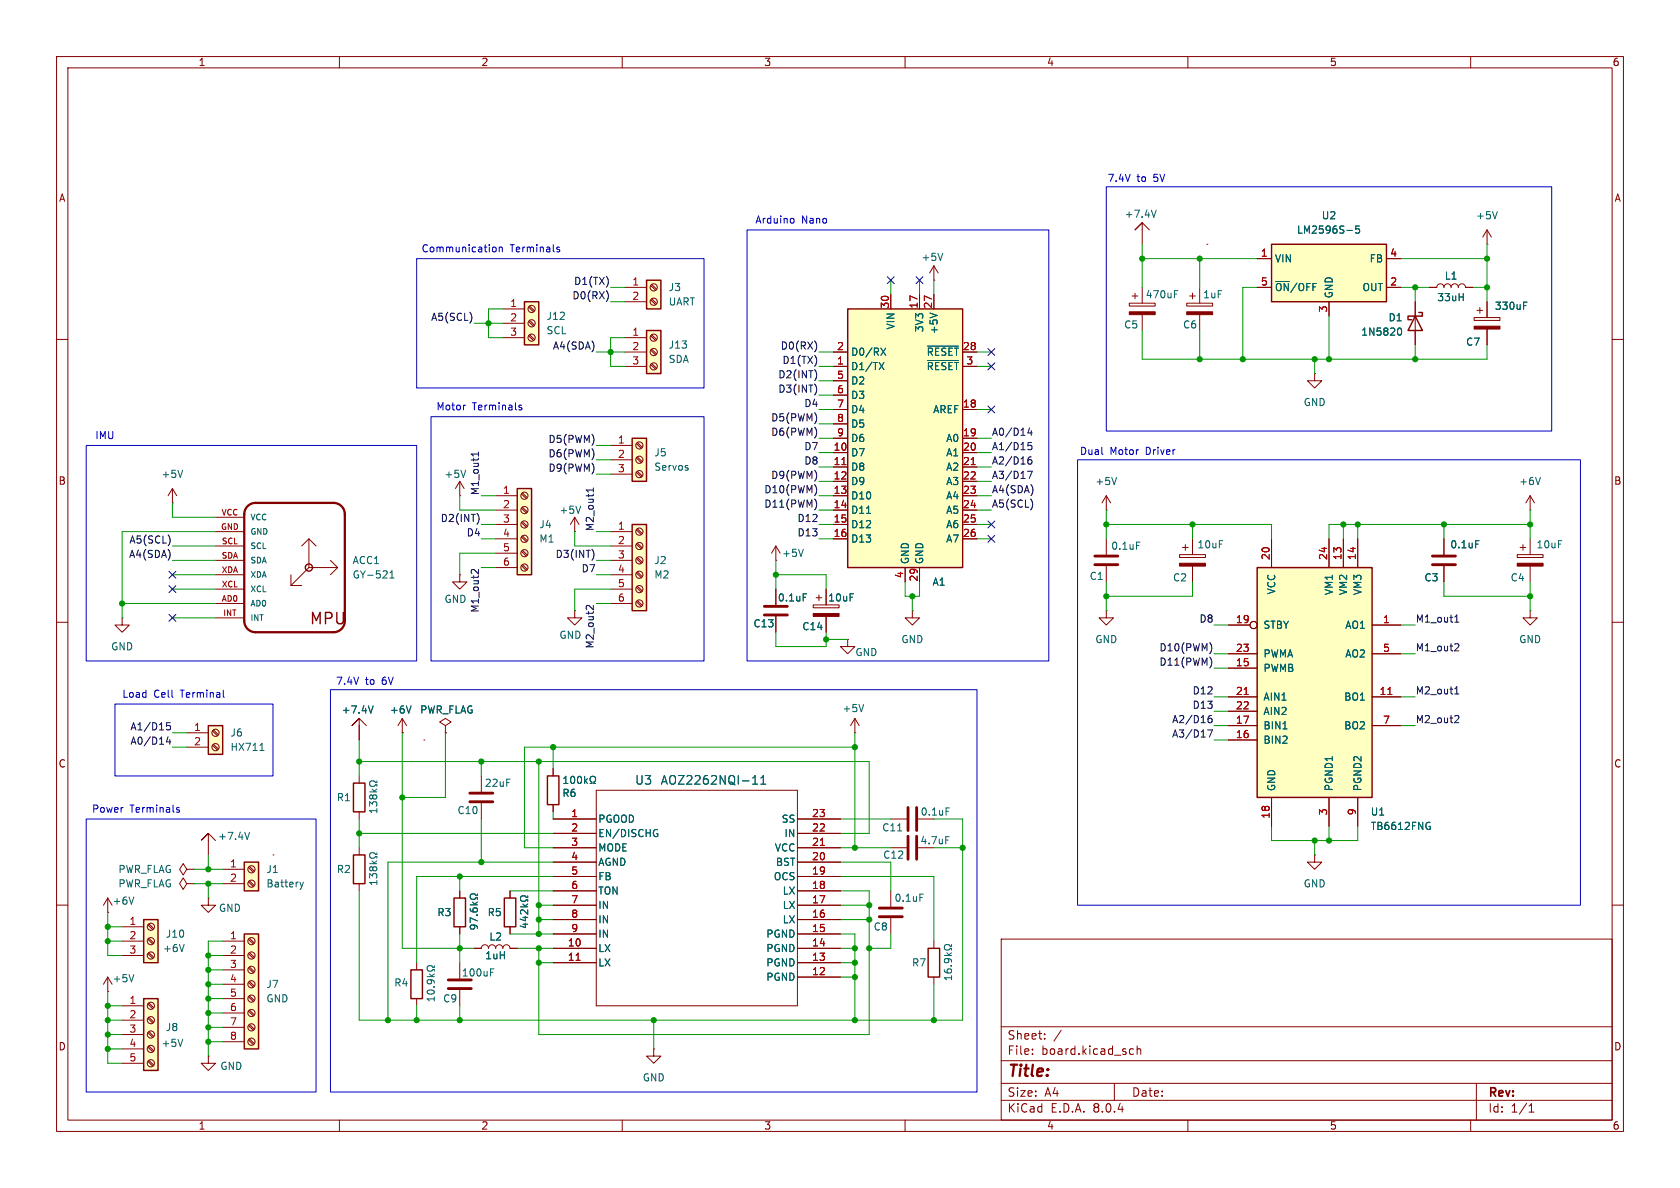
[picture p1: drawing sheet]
<svg xmlns="http://www.w3.org/2000/svg" width="297mm" height="210mm" viewBox="0 0 297 210" stroke-linecap="round" stroke-linejoin="round" font-family="sans-serif">
<defs><g id="words">
<g font-size="2.8" fill="#840000">
<text x="54.6" y="110.7">MPU</text>
<text x="178" y="190.9">Title:</text>
</g>
<g font-size="2.1" fill="#006464">
<text x="112.2" y="138.9">U3</text>
<text x="116.7" y="138.9">AOZ2262NQI-11</text>
</g>
<g font-size="2.1" fill="#840000">
<text x="178" y="184">Sheet:</text>
<text x="178" y="186.7">File:</text>
<text x="184.1" y="186.7">board.kicad_sch</text>
<text x="178" y="196.9">KiCad</text>
<text x="178" y="194.1">Size:</text>
<text x="184.7" y="194.1">A4</text>
<text x="185.7" y="196.9">E.D.A.</text>
<text x="193.3" y="196.9">8.0.4</text>
<text x="200" y="194.1">Date:</text>
<text x="263" y="194.3">Rev:</text>
<text x="263" y="196.9">Id:</text>
<text x="267.1" y="196.9">1/1</text>
</g>
<g font-size="1.8" fill="#840000">
<text x="35" y="11.9">1</text>
<text x="85" y="11.9">2</text>
<text x="135" y="11.9">3</text>
<text x="185" y="11.9">4</text>
<text x="235" y="11.9">5</text>
<text x="285" y="11.9">6</text>
<text x="10.3" y="35.9">A</text>
<text x="285.3" y="35.9">A</text>
<text x="10.3" y="85.9">B</text>
<text x="285.3" y="85.9">B</text>
<text x="10.3" y="135.9">C</text>
<text x="285.3" y="135.9">C</text>
<text x="10.3" y="185.9">D</text>
<text x="285.3" y="185.9">D</text>
<text x="35" y="199.9">1</text>
<text x="85" y="199.9">2</text>
<text x="135" y="199.9">3</text>
<text x="185" y="199.9">4</text>
<text x="235" y="199.9">5</text>
<text x="285" y="199.9">6</text>
</g>
<g font-size="1.8" fill="#0000c2">
<text x="195.7" y="32.4">7.4V</text>
<text x="201" y="32.4">to</text>
<text x="204" y="32.4">5V</text>
<text x="133.4" y="39.7">Arduino</text>
<text x="141.7" y="39.7">Nano</text>
<text x="74.4" y="44.8">Communication</text>
<text x="90.2" y="44.8">Terminals</text>
<text x="16.7" y="77.8">IMU</text>
<text x="77.1" y="72.7">Motor</text>
<text x="83.5" y="72.7">Terminals</text>
<text x="190.8" y="80.6">Dual</text>
<text x="196.2" y="80.6">Motor</text>
<text x="202.7" y="80.6">Driver</text>
<text x="21.5" y="123.5">Load</text>
<text x="27.2" y="123.5">Cell</text>
<text x="32" y="123.5">Terminal</text>
<text x="59.3" y="121.3">7.4V</text>
<text x="64.6" y="121.3">to</text>
<text x="67.6" y="121.3">6V</text>
<text x="16.2" y="143.9">Power</text>
<text x="23" y="143.9">Terminals</text>
</g>
<g font-size="1.8" fill="#006464">
<text x="198.7" y="38.7">+7.4V</text>
<text x="229.2" y="41.5">LM2596S-5</text>
<text x="233.6" y="39">U2</text>
<text x="260.9" y="39">+5V</text>
<text x="162.8" y="46.3">+5V</text>
<text x="225.3" y="46.6">VIN</text>
<text x="242" y="46.6">FB</text>
<text x="118.1" y="51.7">J3</text>
<text x="202.4" y="52.9">470uF</text>
<text x="212.6" y="52.9">1uF</text>
<text x="225.3" y="51.7">~{ON}/OFF</text>
<text x="235.8" y="52.8" transform="rotate(-90 235.8 52.8)">GND</text>
<text x="240.8" y="51.7">OUT</text>
<text x="254" y="53.4">33uH</text>
<text x="255.3" y="49.6">L1</text>
<text x="96.5" y="56.7">J12</text>
<text x="96.5" y="59.3">SCL</text>
<text x="118.1" y="54.2">UART</text>
<text x="158.3" y="58.3" transform="rotate(-90 158.3 58.3)">VIN</text>
<text x="163.4" y="58.8" transform="rotate(-90 163.4 58.8)">3V3</text>
<text x="166" y="59.2" transform="rotate(-90 166 59.2)">+5V</text>
<text x="198.6" y="58.3">C5</text>
<text x="209.1" y="58.3">C6</text>
<text x="240.5" y="59.5">1N5820</text>
<text x="245.4" y="57">D1</text>
<text x="264.2" y="55">330uF</text>
<text x="118.1" y="64.4">SDA</text>
<text x="118.1" y="61.8">J13</text>
<text x="150.4" y="65.6">D1/TX</text>
<text x="150.4" y="63.1">D0/RX</text>
<text x="163.7" y="63.1">~{RESET}</text>
<text x="163.7" y="65.6">~{RESET}</text>
<text x="259.1" y="61.3">C7</text>
<text x="150.4" y="68.2">D2</text>
<text x="150.4" y="70.7">D3</text>
<text x="230.4" y="72">GND</text>
<text x="150.4" y="73.3">D4</text>
<text x="150.4" y="75.8">D5</text>
<text x="164.9" y="73.3">AREF</text>
<text x="115.6" y="80.9">J5</text>
<text x="115.6" y="83.4">Servos</text>
<text x="150.4" y="80.9">D7</text>
<text x="150.4" y="83.4">D8</text>
<text x="150.4" y="78.3">D6</text>
<text x="167.2" y="78.3">A0</text>
<text x="167.2" y="80.9">A1</text>
<text x="167.2" y="83.4">A2</text>
<text x="28.4" y="84.7">+5V</text>
<text x="78.5" y="84.7">+5V</text>
<text x="150.4" y="86">D9</text>
<text x="150.4" y="88.5">D10</text>
<text x="167.2" y="86">A3</text>
<text x="167.2" y="88.5">A4</text>
<text x="193.5" y="86">+5V</text>
<text x="268.5" y="86">+6V</text>
<text x="95.3" y="93.6">J4</text>
<text x="98.8" y="91">+5V</text>
<text x="150.4" y="91">D11</text>
<text x="150.4" y="93.6">D12</text>
<text x="167.2" y="91">A5</text>
<text x="167.2" y="93.6">A6</text>
<text x="62.2" y="99.9">ACC1</text>
<text x="95.3" y="96.1">M1</text>
<text x="115.6" y="99.9">J2</text>
<text x="138.2" y="98.7">+5V</text>
<text x="150.4" y="96.1">D13</text>
<text x="160.9" y="99.8" transform="rotate(-90 160.9 99.8)">GND</text>
<text x="163.4" y="99.8" transform="rotate(-90 163.4 99.8)">GND</text>
<text x="167.2" y="96.1">A7</text>
<text x="196.4" y="97.4">0.1uF</text>
<text x="211.6" y="97.1">10uF</text>
<text x="256.3" y="97.1">0.1uF</text>
<text x="271.5" y="97.1">10uF</text>
<text x="62.2" y="102.5">GY-521</text>
<text x="78.5" y="106.8">GND</text>
<text x="115.6" y="102.5">M2</text>
<text x="137.4" y="106.5">0.1uF</text>
<text x="146.3" y="106.5">10uF</text>
<text x="164.8" y="103.7">A1</text>
<text x="192.5" y="102.7">C1</text>
<text x="207.3" y="103">C2</text>
<text x="225.7" y="105.2" transform="rotate(-90 225.7 105.2)">VCC</text>
<text x="235.8" y="105.3" transform="rotate(-90 235.8 105.3)">VM1</text>
<text x="238.4" y="105.3" transform="rotate(-90 238.4 105.3)">VM2</text>
<text x="240.9" y="105.3" transform="rotate(-90 240.9 105.3)">VM3</text>
<text x="251.7" y="103">C3</text>
<text x="267" y="103">C4</text>
<text x="98.8" y="113.1">GND</text>
<text x="133.1" y="111.1">C13</text>
<text x="141.7" y="111.6">C14</text>
<text x="159.3" y="113.9">GND</text>
<text x="193.5" y="113.9">GND</text>
<text x="223.3" y="111.4">STBY</text>
<text x="237.7" y="111.4">AO1</text>
<text x="268.5" y="113.9">GND</text>
<text x="19.6" y="115.2">GND</text>
<text x="151.1" y="116.2">GND</text>
<text x="223.3" y="119">PWMB</text>
<text x="223.3" y="116.4">PWMA</text>
<text x="237.7" y="116.4">AO2</text>
<text x="223.3" y="124.1">AIN1</text>
<text x="237.5" y="124.1">BO1</text>
<text x="40.6" y="130.4">J6</text>
<text x="60.3" y="126.3">+7.4V</text>
<text x="68.8" y="126.3">+6V</text>
<text x="74.2" y="126.3">PWR_FLAG</text>
<text x="148.8" y="126.1">+5V</text>
<text x="223.3" y="131.7">BIN2</text>
<text x="223.3" y="129.1">BIN1</text>
<text x="223.3" y="126.6">AIN2</text>
<text x="237.5" y="129.1">BO2</text>
<text x="40.6" y="132.9">HX711</text>
<text x="59.4" y="141.8">R1</text>
<text x="85.6" y="139.3">22uF</text>
<text x="99.3" y="141.1">R6</text>
<text x="225.7" y="140" transform="rotate(-90 225.7 140)">GND</text>
<text x="235.8" y="140" transform="rotate(-90 235.8 140)">PGND1</text>
<text x="240.9" y="140" transform="rotate(-90 240.9 140)">PGND2</text>
<text x="38.5" y="148.7">+7.4V</text>
<text x="80.8" y="144.1">C10</text>
<text x="105.7" y="145.6">PGOOD</text>
<text x="105.7" y="148.2">EN/DISCHG</text>
<text x="138.1" y="145.6">SS</text>
<text x="138.6" y="148.2">IN</text>
<text x="155.9" y="147.2">C11</text>
<text x="162.6" y="149.5">4.7uF</text>
<text x="162.7" y="144.4">0.1uF</text>
<text x="242.2" y="144.4">U1</text>
<text x="242.2" y="146.9">TB6612FNG</text>
<text x="20.8" y="154.5">PWR_FLAG</text>
<text x="47" y="154.5">J1</text>
<text x="59.4" y="154.5">R2</text>
<text x="105.7" y="150.7">MODE</text>
<text x="105.7" y="155.8">FB</text>
<text x="105.7" y="153.3">AGND</text>
<text x="136.7" y="155.8">OCS</text>
<text x="136.9" y="150.7">VCC</text>
<text x="137.1" y="153.3">BST</text>
<text x="156" y="152">C12</text>
<text x="19.8" y="160.1">+6V</text>
<text x="20.8" y="157.1">PWR_FLAG</text>
<text x="38.6" y="161.4">GND</text>
<text x="47" y="157.1">Battery</text>
<text x="105.7" y="158.3">TON</text>
<text x="105.7" y="160.9">IN</text>
<text x="138.3" y="160.9">LX</text>
<text x="138.3" y="158.3">LX</text>
<text x="158" y="159.6">0.1uF</text>
<text x="230.4" y="157.1">GND</text>
<text x="29.2" y="166">J10</text>
<text x="77.2" y="162.2">R3</text>
<text x="86.1" y="162.2">R5</text>
<text x="86.4" y="166.5">L2</text>
<text x="105.7" y="163.4">IN</text>
<text x="105.7" y="166">IN</text>
<text x="135.4" y="166">PGND</text>
<text x="138.3" y="163.4">LX</text>
<text x="154.4" y="164.7">C8</text>
<text x="19.8" y="173.8">+5V</text>
<text x="28.7" y="168.5">+6V</text>
<text x="81.5" y="172.8">100uF</text>
<text x="85.7" y="169.8">1uH</text>
<text x="105.7" y="168.5">LX</text>
<text x="105.7" y="171">LX</text>
<text x="135.4" y="173.6">PGND</text>
<text x="135.4" y="171">PGND</text>
<text x="135.4" y="168.5">PGND</text>
<text x="161.1" y="171">R7</text>
<text x="47" y="174.9">J7</text>
<text x="47" y="177.4">GND</text>
<text x="69.6" y="174.6">R4</text>
<text x="78.2" y="177.4">C9</text>
<text x="28.5" y="185.3">+5V</text>
<text x="29.2" y="182.5">J8</text>
<text x="38.9" y="189.3">GND</text>
<text x="113.5" y="191.4">GND</text>
</g>
<g font-size="1.8" fill="#a90000">
<text x="222.8" y="45.5">1</text>
<text x="245.7" y="45.5">4</text>
<text x="111.7" y="50.5">1</text>
<text x="111.7" y="53.1">2</text>
<text x="222.8" y="50.5">5</text>
<text x="245.7" y="50.5">2</text>
<text x="90.1" y="54.4">1</text>
<text x="90.1" y="56.9">2</text>
<text x="90.1" y="59.4">3</text>
<text x="111.7" y="59.4">1</text>
<text x="157.2" y="54.7" transform="rotate(-90 157.2 54.7)">30</text>
<text x="162.3" y="54.7" transform="rotate(-90 162.3 54.7)">17</text>
<text x="164.8" y="54.7" transform="rotate(-90 164.8 54.7)">27</text>
<text x="234.7" y="55.3" transform="rotate(-90 234.7 55.3)">3</text>
<text x="111.7" y="62">2</text>
<text x="111.7" y="64.5">3</text>
<text x="147.9" y="64.5">1</text>
<text x="147.9" y="62">2</text>
<text x="170.1" y="62">28</text>
<text x="170.7" y="64.5">3</text>
<text x="147.9" y="67.1">5</text>
<text x="147.9" y="69.6">6</text>
<text x="147.9" y="72.1">7</text>
<text x="147.9" y="74.7">8</text>
<text x="147.9" y="77.2">9</text>
<text x="170.1" y="72.1">18</text>
<text x="170.1" y="77.2">19</text>
<text x="109.1" y="78.5">1</text>
<text x="109.1" y="81">2</text>
<text x="109.1" y="83.6">3</text>
<text x="147.3" y="79.8">10</text>
<text x="147.3" y="82.3">11</text>
<text x="170.1" y="79.8">20</text>
<text x="170.1" y="82.3">21</text>
<text x="88.8" y="87.4">1</text>
<text x="88.8" y="89.9">2</text>
<text x="147.3" y="84.8">12</text>
<text x="147.3" y="87.4">13</text>
<text x="147.3" y="89.9">14</text>
<text x="170.1" y="84.8">22</text>
<text x="170.1" y="87.4">23</text>
<text x="170.1" y="89.9">24</text>
<text x="88.8" y="92.5">3</text>
<text x="88.8" y="95">4</text>
<text x="109.1" y="93.7">1</text>
<text x="147.3" y="92.5">15</text>
<text x="147.3" y="95">16</text>
<text x="170.1" y="92.5">25</text>
<text x="170.1" y="95">26</text>
<text x="88.8" y="97.5">5</text>
<text x="88.8" y="100.1">6</text>
<text x="109.1" y="96.3">2</text>
<text x="109.1" y="98.8">3</text>
<text x="109.1" y="101.3">4</text>
<text x="224.5" y="99.1" transform="rotate(-90 224.5 99.1)">20</text>
<text x="234.7" y="99.1" transform="rotate(-90 234.7 99.1)">24</text>
<text x="237.2" y="99.1" transform="rotate(-90 237.2 99.1)">13</text>
<text x="239.8" y="99.1" transform="rotate(-90 239.8 99.1)">14</text>
<text x="109.1" y="103.9">5</text>
<text x="109.1" y="106.4">6</text>
<text x="159.8" y="102.3" transform="rotate(-90 159.8 102.3)">4</text>
<text x="162.3" y="102.9" transform="rotate(-90 162.3 102.9)">29</text>
<text x="218.4" y="110.2">19</text>
<text x="244.4" y="110.2">1</text>
<text x="218.4" y="117.9">15</text>
<text x="218.4" y="115.3">23</text>
<text x="244.4" y="115.3">5</text>
<text x="218.4" y="122.9">21</text>
<text x="218.4" y="125.5">22</text>
<text x="243.8" y="122.9">11</text>
<text x="34.2" y="129.3">1</text>
<text x="34.2" y="131.8">2</text>
<text x="218.4" y="130.6">16</text>
<text x="218.4" y="128">17</text>
<text x="244.4" y="128">7</text>
<text x="100.9" y="144.5">1</text>
<text x="100.9" y="147.1">2</text>
<text x="100.9" y="149.6">3</text>
<text x="143.5" y="149.6">21</text>
<text x="143.5" y="147.1">22</text>
<text x="143.5" y="144.5">23</text>
<text x="224.5" y="144.8" transform="rotate(-90 224.5 144.8)">18</text>
<text x="234.7" y="144.2" transform="rotate(-90 234.7 144.2)">3</text>
<text x="239.8" y="144.2" transform="rotate(-90 239.8 144.2)">9</text>
<text x="40.6" y="153.4">1</text>
<text x="40.6" y="156">2</text>
<text x="100.9" y="154.7">5</text>
<text x="100.9" y="152.1">4</text>
<text x="143.5" y="154.7">19</text>
<text x="143.5" y="152.1">20</text>
<text x="100.9" y="157.2">6</text>
<text x="100.9" y="159.8">7</text>
<text x="143.5" y="159.8">17</text>
<text x="143.5" y="157.2">18</text>
<text x="22.8" y="163.6">1</text>
<text x="22.8" y="166.1">2</text>
<text x="40.6" y="166.1">1</text>
<text x="100.3" y="167.4">10</text>
<text x="100.9" y="162.3">8</text>
<text x="100.9" y="164.8">9</text>
<text x="143.5" y="162.3">16</text>
<text x="143.5" y="167.4">14</text>
<text x="143.5" y="164.8">15</text>
<text x="22.8" y="168.7">3</text>
<text x="40.6" y="168.7">2</text>
<text x="40.6" y="171.2">3</text>
<text x="40.6" y="173.7">4</text>
<text x="100.3" y="169.9">11</text>
<text x="143.5" y="172.5">12</text>
<text x="143.5" y="169.9">13</text>
<text x="22.8" y="177.5">1</text>
<text x="40.6" y="176.3">5</text>
<text x="40.6" y="178.8">6</text>
<text x="22.8" y="180.1">2</text>
<text x="22.8" y="182.6">3</text>
<text x="22.8" y="185.2">4</text>
<text x="40.6" y="181.4">7</text>
<text x="40.6" y="183.9">8</text>
<text x="22.8" y="187.7">5</text>
</g>
<g font-size="1.8" fill="#0f0f0f">
<text x="101.1" y="53">D0(RX)</text>
<text x="101.4" y="50.5">D1(TX)</text>
<text x="76.1" y="56.8">A5(SCL)</text>
<text x="97.6" y="61.9">A4(SDA)</text>
<text x="137.9" y="61.9">D0(RX)</text>
<text x="138.2" y="64.4">D1(TX)</text>
<text x="137.5" y="69.5">D3(INT)</text>
<text x="137.5" y="67">D2(INT)</text>
<text x="136.2" y="77.1">D6(PWM)</text>
<text x="136.2" y="74.6">D5(PWM)</text>
<text x="142.1" y="72">D4</text>
<text x="175.3" y="77.1">A0/D14</text>
<text x="96.9" y="80.9">D6(PWM)</text>
<text x="96.9" y="83.5">D9(PWM)</text>
<text x="96.9" y="78.4">D5(PWM)</text>
<text x="142.1" y="82.2">D8</text>
<text x="142.1" y="79.7">D7</text>
<text x="175.3" y="79.7">A1/D15</text>
<text x="175.3" y="82.2">A2/D16</text>
<text x="84.7" y="87.6" transform="rotate(-90 84.7 87.6)">M1_out1</text>
<text x="135" y="89.8">D11(PWM)</text>
<text x="135" y="87.3">D10(PWM)</text>
<text x="136.2" y="84.7">D9(PWM)</text>
<text x="175.3" y="84.7">A3/D17</text>
<text x="175.3" y="87.3">A4(SDA)</text>
<text x="175.3" y="89.8">A5(SCL)</text>
<text x="77.8" y="92.4">D2(INT)</text>
<text x="82.4" y="94.9">D4</text>
<text x="105.1" y="94" transform="rotate(-90 105.1 94)">M2_out1</text>
<text x="140.9" y="94.9">D13</text>
<text x="140.9" y="92.4">D12</text>
<text x="22.7" y="98.7">A4(SDA)</text>
<text x="22.8" y="96.2">A5(SCL)</text>
<text x="98.1" y="98.7">D3(INT)</text>
<text x="102.7" y="101.3">D7</text>
<text x="84.7" y="108.4" transform="rotate(-90 84.7 108.4)">M1_out2</text>
<text x="211.9" y="110.1">D8</text>
<text x="250.2" y="110.1">M1_out1</text>
<text x="105.1" y="114.7" transform="rotate(-90 105.1 114.7)">M2_out2</text>
<text x="204.9" y="117.8">D11(PWM)</text>
<text x="204.9" y="115.2">D10(PWM)</text>
<text x="250.2" y="115.2">M1_out2</text>
<text x="210.7" y="125.4">D13</text>
<text x="210.7" y="122.8">D12</text>
<text x="250.2" y="122.8">M2_out1</text>
<text x="23" y="129.2">A1/D15</text>
<text x="23" y="131.7">A0/D14</text>
<text x="207.1" y="127.9">A2/D16</text>
<text x="207.1" y="130.5">A3/D17</text>
<text x="250.2" y="127.9">M2_out2</text>
</g>
<g font-size="1.4" fill="#a90000">
<text x="39" y="93.7">GND</text>
<text x="39.1" y="91.2">VCC</text>
<text x="39.1" y="98.8">SDA</text>
<text x="39.1" y="101.3">XDA</text>
<text x="39.1" y="96.3">SCL</text>
<text x="39.1" y="106.4">AD0</text>
<text x="39.1" y="103.9">XCL</text>
<text x="39.4" y="109">INT</text>
</g>
<g font-size="1.4" fill="#006464">
<text x="44.2" y="94.7">GND</text>
<text x="44.2" y="92.2">VCC</text>
<text x="44.2" y="97.3">SCL</text>
<text x="44.2" y="99.8">SDA</text>
<text x="44.2" y="107.4">AD0</text>
<text x="44.2" y="104.9">XCL</text>
<text x="44.2" y="102.3">XDA</text>
<text x="44.2" y="110">INT</text>
</g>
</g></defs>
<g fill="none" stroke="#840000" stroke-width=".18">
<path d="M10 10h277v190h-277zM12 12h273v186h-273zM60 10v2M110 10v2M160 10v2M210 10v2M260 10v2M10 60h2M285 60h2M10 110h2M285 110h2M64.8 128.3l-1.3-1.3-1.3 1.3 1.3-1.3v3.8"/>
<path d="M74.9 130.8h.1M10 160h2M285 160h2M177 166h108v32h-108zM60 198v2M110 198v2M160 198v2M177 194.5h108M177 191.5h108M177 187.5h108M177 181.5h108M182.5 186.3v.1"/>
<path d="M182.5 185.5v.1M184.7 183.6v.1M184.7 182.8v.1M187.6 182.1l-1.3 2M197 191.5v3M199.8 186.3h.6M199.8 185.5h.6M201 185.5l.2-.1 .4 .1 .1 .9M201 184.9v1.5M210 198v2M260 198v2M261 191.5v6.5"/>
<path d="M270.3 196.6h.9M270.3 195.5l.4-.4v1.5"/>
</g>
<path d="M66 124.8l-.5 1.3" fill="none" stroke="#006464" stroke-width=".18"/>
<path d="M111.8 92.7h2.5v15.3h-2.5z" fill="#ffffc2"/>
<path d="M111.8 92.7h2.5v15.3h-2.5zM62.5 138.4h2v5.1h-2zM62.5 151.1h2v5.1h-2z" fill="none" stroke="#840000" stroke-width=".25"/>
<g fill="none" stroke="#840000" stroke-width=".18">
<path d="M252.7 50.8h1.3a.64 .64 0 0 1 .6-.6 .64 .64 0 0 1 .7 .6 .64 .64 0 0 1 .6-.6 .64 .64 0 0 1 .6 .6 .64 .64 0 0 1 .7-.6 .64 .64 0 0 1 .6 .6 .64 .64 0 0 1 .6-.6 .64 .64 0 0 1 .7 .6h1.2M260.6 56.1h4.6v.5h-4.6zM261.1 54.9h1M261.6 54.4v1M262.9 43.2h.1M262.9 40.6v2.6M262.9 53.3v2.8M262.9 58.2v2.8M262.9 40.6l-.8 1.3M262.9 40.6l.8 1.3M107.9 94h3.9M107.9 96.5h3.9"/>
<path d="M107.9 99.1h3.9M112.5 98.7l.9 .9M112.5 96.2l.9 .8M112.5 93.6l.9 .9M112.7 98.6l.8 .8M112.7 96l.8 .9M112.7 93.5l.8 .8M107.9 101.6h3.9M107.9 104.1h3.9M107.9 106.7h3.9M112.5 106.3l.9 .9M112.5 103.8l.9 .8"/>
<path d="M112.5 101.3l.9 .8M112.7 106.2l.8 .8M112.7 103.6l.8 .9M112.7 101.1l.8 .8M63.5 137.2v1.2M71.1 129.5h.1M71.1 127l-.7 1.3M71.1 127v2.5M71.1 127l.8 1.3M63.5 143.5v1.3M63.5 149.9v1.2M63.5 156.2v1.3"/>
<circle cx="113" cy="96.5" r=".63"/>
<circle cx="113" cy="99.1" r=".63"/>
<circle cx="113" cy="94" r=".63"/>
<circle cx="113" cy="101.6" r=".63"/>
<circle cx="113" cy="106.7" r=".63"/>
<circle cx="113" cy="104.1" r=".63"/>
</g>
<path d="M260.6 57.7h4.6v.5h-4.6z" fill="#840000" stroke="#840000" stroke-width=".18"/>
<g fill="none" stroke="#006464" stroke-width=".18">
<path d="M264.7 37.4l-.4 1.3M269.4 54h.4M269.4 53.4h.6M65.3 140h1.3M65.8 139.5l.5 .5M66.6 138v.3h-.2a.54 .54 0 0 0-.8-.2 .54 .54 0 0 0-.2 .7 .58 .58 0 0 0 1-.1h.2v.3M66.6 139.5l-.5 .4M72.7 124.8l-.4 1.3M65.3 142.5v-.8l.5 .5 .2-.4h.5l.1 .2-.1 .5M65.3 155.2v-.8l.5 .5 .2-.4h.5l.1 .2-.1 .5M65.3 152.7h1.3M65.8 152.2l.5 .5"/>
<path d="M65.9 140.8l.2-.3 .4 .1 .1 .2v.3l-.2 .1h-.4l-.1-.2M65.9 153.5l.2-.3 .4 .1 .1 .2v.3l-.2 .1h-.4l-.1-.2M65.9 140.8l-.2-.3-.4 .3v.2l.3 .2 .3-.2M65.9 153.5l-.2-.3-.4 .3v.2l.3 .2 .3-.2M65.9 140.8v.2M65.9 153.5v.2M66.6 142.9v.8M66.6 150.7v.3h-.2a.54 .54 0 0 0-.8-.2 .54 .54 0 0 0-.2 .7 .58 .58 0 0 0 1-.1h.2v.3M66.6 155.6v.8M66.6 156h-1.3l.4 .4M66.6 152.2l-.5 .4M66.6 143.3h-1.3l.4 .4"/>
</g>
<path d="M224.8 43.2h20.3v10.1h-20.3z" fill="#ffffc2"/>
<path d="M224.8 43.2h20.3v10.1h-20.3zM250.2 55.9l1.3 2.5h-2.6zM250.8 55.2h.7v.7h-2.6v.6h.7" fill="none" stroke="#840000" stroke-width=".25"/>
<g fill="none" stroke="#840000" stroke-width=".18">
<path d="M203.2 40.6l-1.3-1.2-1.2 1.2 1.2-1.2v3.8M213.4 43.2h.1M222.2 45.7h2.6M222.2 50.8h2.6M234.9 53.3v2.6M245.1 45.7h2.5M245.1 50.8h2.5M250.2 53.3v7.7M232.4 66v1.3h1.3l-1.3 1.3-1.3-1.3h1.3M232.4 66h.1M81.3 87.6h.1M81.3 85.1l-.8 1.3"/>
<path d="M81.3 85.1v2.5M81.3 85.1l.7 1.3"/>
</g>
<path d="M204.4 37.2l-.4 1.2M240.3 39.9h-.6l-.1 .7 .2-.2 .4 .1 .2 .2-.1 .4-.2 .1-.5-.1M238.1 40.7h1M247.2 58h.2a.68 .68 0 0 1 .4 .6 .68 .68 0 0 1-.4 .7l-.2-.1M82.3 83.1l-.4 1.3" fill="none" stroke="#006464" stroke-width=".18"/>
<path d="M91.4 86.4h2.6v15.2h-2.6z" fill="#ffffc2"/>
<g fill="none" stroke="#840000" stroke-width=".25">
<path d="M91.4 86.4h2.6v15.2h-2.6zM96.8 137.2h2v5h-2zM89.2 158.8h2v5h-2z"/>
<circle cx="54.6" cy="100.3" r=".63"/>
</g>
<g fill="none" stroke="#840000" stroke-width=".18">
<path d="M199.6 53.6h4.6v.5h-4.6zM200.2 52.3h1M200.7 51.8v1M201.9 50.8v2.8M201.9 55.6v2.8M209.8 53.6h4.6v.5h-4.6zM210.3 52.3h1M210.8 51.8v1M212.1 50.8v2.8M212.1 55.6v2.8M30.5 88.9h.1M30.5 86.4l-.8 1.2"/>
<path d="M30.5 86.4v2.5M30.5 86.4l.7 1.2M38.1 94h5.1M38.1 96.5h5.1M38.1 99.1h5.1M38.1 91.4h5.1M54.6 95.3v5M54.6 95.3l-1.3 1.2M54.6 95.3l1.3 1.2M58.4 99.1l1.3 1.2M87.6 87.6h3.8M87.6 90.2h3.8"/>
<path d="M87.6 92.7h3.8M87.6 95.3h3.8M87.6 97.8h3.8M92.2 100l.8 .8M92.2 97.5l.8 .8M92.2 94.9l.8 .9M92.2 92.4l.8 .8M92.2 89.8l.8 .9M92.2 87.3l.8 .8M92.4 99.8l.8 .9M92.4 97.3l.8 .8M92.4 94.7l.8 .9"/>
<path d="M92.4 92.2l.8 .8M92.4 89.7l.8 .8M92.4 87.1l.8 .9M21.6 109.2v1.3h1.3l-1.3 1.3-1.3-1.3h1.3M21.6 109.2h.1M38.1 106.7h5.1M38.1 109.2h5.1M38.1 104.1h5.1M38.1 101.6h5.1M51.4 101.6v1.9M51.4 103.5h1.9M54.6 100.3h5.1"/>
<path d="M54.6 100.3l-3.2 3.2M59.7 100.3l-1.3 1.3M81.3 101.6v1.3h1.2l-1.2 1.2-1.3-1.2h1.3M81.3 101.6h.1M87.6 100.3h3.8M101.6 108v1.2h1.3l-1.3 1.3-1.3-1.3h1.3M101.6 108h.1M78.7 128.3l1.1-.7-1.1-.6-1 .6 1 .7v1.2M78.7 129.5h.1M85.1 137.2v2.8M97.8 135.9v1.3M105.4 139.7h35.6v38.1h-35.6z"/>
<path d="M38.1 148.6l-1.3-1.3-1.2 1.3 1.2-1.3v3.8M48.3 151.1h.1M85.1 142v2.8M90.2 157.5v1.3M97.8 144.8h7.6M97.8 157.5h7.6M97.8 154.9h7.6M97.8 147.3h7.6M97.8 149.9h7.6M97.8 152.4h7.6M97.8 142.2v1.3M141 144.8h7.6"/>
<path d="M141 157.5h7.6M141 154.9h7.6M141 147.3h7.6M141 149.9h7.6M141 152.4h7.6M157.5 144.8h2.8M157.5 149.9h2.8M90.2 163.8v1.3M97.8 167.6h7.6M97.8 170.2h7.6M97.8 162.6h7.6M97.8 160h7.6"/>
<path d="M97.8 165.1h7.6M141 167.6h7.6M141 170.2h7.6M141 162.6h7.6M141 160h7.6M141 165.1h7.6M141 172.7h7.6"/>
<circle cx="92.7" cy="90.2" r=".63"/>
<circle cx="92.7" cy="97.8" r=".63"/>
<circle cx="92.7" cy="92.7" r=".63"/>
<circle cx="92.7" cy="87.6" r=".63"/>
<circle cx="92.7" cy="95.2" r=".63"/>
<circle cx="92.7" cy="100.3" r=".63"/>
</g>
<path d="M145 149.4h.7M101.8 169.8h.8" fill="none" stroke="#a90000" stroke-width=".18"/>
<g fill="none" stroke="#006464" stroke-width=".18">
<path d="M207.6 52h.5M207.6 51.4h.6M32.3 83.1l-.4 1.3M68.9 102.2h.8M68.9 101.3l.4-.4v1.3M99.7 138.5h.7M99.7 137.6l.3-.4v1.3M101.1 137.3l.1-.1a.68 .68 0 0 1 .4 .7 .68 .68 0 0 1-.4 .6 .84 .84 0 0 1-.1-1.2zM102.3 137.3l.1-.1a.68 .68 0 0 1 .4 .7 .68 .68 0 0 1-.4 .6 .84 .84 0 0 1-.1-1.2zM103.4 137.2v1.3M103.5 138l.3 .5M103.8 137.7l-.4 .4"/>
<path d="M104.3 138.5h.3v-.2a.54 .54 0 0 1-.2-.8 .54 .54 0 0 1 .7-.2 .58 .58 0 0 1-.1 1v.2h.3M133.1 138.6h.8M133.1 137.5l.4-.4v1.5M134.5 138.6h.9M134.5 137.5l.4-.4v1.5M44.1 147.1l-.4 1.3M92.4 159.8l.5 .5M93.3 158.4v.3h-.3a.54 .54 0 0 0-.7-.3 .54 .54 0 0 0-.2 .7 .58 .58 0 0 0 .9-.1h.3v.3M93.3 159.8l-.5 .4M115.9 146.6l.3 .1M116 147.4h.3v.4l-.4 .1M158.7 146.9h.7"/>
<path d="M167.2 147.9h.6M167.3 142.8h.6M92 160.3h1.3M92.4 163.4h.9M92.4 162.2h.9M92.9 163.2v.8l-.9-.3M92.9 162v.8l-.9-.3M93.3 160.8v.8l-.9-.8-.4 .3 .1 .5"/>
</g>
<g fill="#840000" stroke="#840000" stroke-width=".18">
<path d="M209.8 55.1h4.6v.5h-4.6z"/>
<path d="M199.6 55.1h4.6v.5h-4.6z"/>
</g>
<path d="M43.8 89.5l.7-.5 .7-.1h13.8a2 2 0 0 1 2 2v18.9a2 2 0 0 1-2 2h-13.8a2 2 0 0 1-2-2v-18.9l.1-.7z" fill="none" stroke="#840000" stroke-width=".41"/>
<path d="M83.1 141.7h4M83.1 140.2h4M160.5 142.7v4.1M160.5 147.8v4.1M162.1 142.7v4.1M162.1 147.8v4.1" fill="none" stroke="#840000" stroke-width=".51"/>
<path d="M43.2 165.1h2.5v20.3h-2.5z" fill="#ffffc2"/>
<path d="M43.2 165.1h2.5v20.3h-2.5z" fill="none" stroke="#840000" stroke-width=".25"/>
<g fill="none" stroke="#840000" stroke-width=".18">
<path d="M33 153.7l-.6-1-.7 1 .7 1 .6-1h1.3M34.3 153.7h.1M157.5 157.5v2.8M39.4 166.4h3.8M39.4 168.9h3.8M39.4 171.5h3.8M39.4 174h3.8M39.4 176.5h3.8M39.4 179.1h3.8M43.9 178.7l.9 .9M43.9 176.2l.9 .8M43.9 173.7l.9 .8"/>
<path d="M43.9 171.1l.9 .9M43.9 168.6l.9 .8M43.9 166l.9 .9M44.1 178.6l.9 .8M44.1 176l.9 .9M44.1 173.5l.9 .8M44.1 170.9l.9 .9M44.1 168.4l.9 .8M44.1 165.9l.9 .8M157.5 162.3v2.8M36.8 186.7v1.3h1.3l-1.3 1.2-1.2-1.2h1.2M36.8 186.7h.1"/>
<path d="M39.4 181.6h3.8M39.4 184.2h3.8M43.9 183.8l.9 .9M43.9 181.3l.9 .8M44.1 183.6l.9 .9M44.1 181.1l.9 .8"/>
<circle cx="44.4" cy="168.9" r=".63"/>
<circle cx="44.4" cy="174" r=".63"/>
<circle cx="44.4" cy="179.1" r=".63"/>
<circle cx="44.4" cy="176.5" r=".63"/>
<circle cx="44.4" cy="171.4" r=".63"/>
<circle cx="44.4" cy="166.4" r=".63"/>
<circle cx="44.4" cy="181.6" r=".63"/>
<circle cx="44.4" cy="184.1" r=".63"/>
</g>
<path d="M155.4 160.5h4.1M155.4 162.1h4.1" fill="none" stroke="#840000" stroke-width=".51"/>
<path d="M162.6 158.1h.6" fill="none" stroke="#006464" stroke-width=".18"/>
<path d="M25.4 176.5h2.5v12.7h-2.5z" fill="#ffffc2"/>
<path d="M25.4 176.5h2.5v12.7h-2.5z" fill="none" stroke="#840000" stroke-width=".25"/>
<g fill="none" stroke="#840000" stroke-width=".18">
<path d="M21.6 177.8h3.8M26.1 177.5l.9 .8M26.3 179.8l.9 .9M26.3 177.3l.9 .8M21.6 180.3h3.8M21.6 182.9h3.8M21.6 185.4h3.8M21.6 188h3.8M26.1 187.6l.9 .9M26.1 185.1l.9 .8M26.1 182.5l.9 .9M26.1 180l.9 .8"/>
<path d="M26.3 187.5l.9 .8M26.3 184.9l.9 .9M26.3 182.4l.9 .8"/>
<circle cx="26.7" cy="177.8" r=".63"/>
<circle cx="26.7" cy="180.3" r=".63"/>
<circle cx="26.7" cy="182.9" r=".63"/>
<circle cx="26.7" cy="188" r=".63"/>
<circle cx="26.7" cy="185.4" r=".63"/>
</g>
<path d="M32.3 183.7l-.4 1.3" fill="none" stroke="#006464" stroke-width=".18"/>
<path d="M43.2 152.4h2.5v5.1h-2.5z" fill="#ffffc2"/>
<path d="M43.2 152.4h2.5v5.1h-2.5z" fill="none" stroke="#840000" stroke-width=".25"/>
<g fill="none" stroke="#840000" stroke-width=".18">
<path d="M36.8 158.8v1.2h1.3l-1.3 1.3-1.2-1.3h1.2M36.8 158.8h.1M39.4 153.7h3.8M39.4 156.2h3.8M43.9 155.9l.9 .8M43.9 153.3l.9 .9M44.1 155.7l.9 .8M44.1 153.2l.9 .8"/>
<circle cx="44.4" cy="153.7" r=".63"/>
<circle cx="44.4" cy="156.2" r=".63"/>
</g>
<path d="M53 155.9l.3 .9M53.3 156.8l-.2 .4M53.6 155.9l-.3 .9" fill="none" stroke="#006464" stroke-width=".18"/>
<path d="M25.4 162.6h2.5v7.6h-2.5z" fill="#ffffc2"/>
<path d="M80.3 158.8h2v5h-2zM25.4 162.6h2.5v7.6h-2.5zM164.1 167.6h2v5.1h-2z" fill="none" stroke="#840000" stroke-width=".25"/>
<g fill="none" stroke="#840000" stroke-width=".18">
<path d="M137.2 99.1h.1M137.2 96.5l-.8 1.3M137.2 96.5v2.6M137.2 96.5l.7 1.3M255.3 95.3v2.7M268.2 98h4.6v.6h-4.6zM268.7 96.8h1M269.2 96.3v1M270.5 90.2h.1M270.5 87.6l-.8 1.3M270.5 87.6v2.6M270.5 95.3v2.7"/>
<path d="M270.5 87.6l.8 1.3M143.8 106.9h4.5v.5h-4.5zM144.3 105.7h1M144.8 105.2v1M146 104.1v2.8M146 109v2.8M255.3 100.1v2.8M270.5 108v1.2h1.3l-1.3 1.3-1.3-1.3h1.3M270.5 108h.1M270.5 100.1v2.8M19 158.8l-.7 1.2M19 158.8v2.5"/>
<path d="M19 158.8l.8 1.2M33 156.2l-.6-1-.7 1 .7 1 .6-1h1.3M34.3 156.2h.1M81.3 157.5v1.3M19 161.3h.1M19 175.3h.1M19 172.7v2.6M19 172.7l-.7 1.3M19 172.7l.8 1.3M21.6 163.8h3.8M21.6 166.4h3.8M21.6 168.9h3.8"/>
<path d="M26.1 168.6l.9 .8M26.1 166l.9 .9M26.1 163.5l.9 .8M26.3 168.4l.9 .8M26.3 165.9l.9 .8M26.3 163.3l.9 .9M81.3 163.8v1.3M165.1 166.4v1.2M165.1 172.7v1.3"/>
<circle cx="26.7" cy="163.8" r=".63"/>
<circle cx="26.7" cy="168.9" r=".63"/>
<circle cx="26.7" cy="166.4" r=".63"/>
</g>
<g fill="none" stroke="#006464" stroke-width=".18">
<path d="M142 97.1l-.4 1.3M260.9 95.6h.6M272.3 84.4l-.4 1.3M23.7 158.6l-.5 1.2M83.1 159.9h1.3M83.6 159.5l.4 .4M84.4 158v.3h-.2a.54 .54 0 0 0-.8-.3 .54 .54 0 0 0-.2 .8 .58 .58 0 0 0 1-.1h.2v.3M84.4 159.5l-.5 .3M23.7 172.3l-.5 1.3M32.6 166.9l-.5 1.3M83.1 160.6l.1 .4a.85 .85 0 0 0 1.2 0l-.1-.5h-.4l-.3 .2 .1 .4 .2 .1M83.7 163.5l.2 .3v.3l-.2 .1-.5-.1-.1-.3 .2-.2a.84 .84 0 0 1 1.1 .3v.2"/>
<path d="M84.3 161.8h.1M84.4 162.8l-1.3-.6v.9M166.9 171.4l.1 .4a.85 .85 0 0 0 1.2 0l-.1-.5h-.4l-.3 .2 .1 .4 .2 .1M166.9 168.9h1.3M167.4 168.4l.5 .5M167.5 169.5l.2 .2v.4l-.2 .1-.5-.1-.1-.4 .2-.2a.84 .84 0 0 1 1.1 .3v.3M168.1 170.7h.1M168.2 167v.3h-.2a.54 .54 0 0 0-.8-.3 .54 .54 0 0 0-.2 .8 .58 .58 0 0 0 1-.2h.2v.3M168.2 172.5v.7M168.2 172.8h-1.3l.4 .4M168.2 168.4l-.5 .4"/>
</g>
<g fill="#840000" stroke="#840000" stroke-width=".18">
<path d="M268.2 99.6h4.6v.5h-4.6z"/>
<path d="M143.8 108.5h4.5v.5h-4.5z"/>
</g>
<path d="M253.2 99.8h4.1M253.2 98.3h4.1" fill="none" stroke="#840000" stroke-width=".51"/>
<path d="M36.8 128.3h2.6v5.1h-2.6z" fill="#ffffc2"/>
<path d="M36.8 128.3h2.6v5.1h-2.6z" fill="none" stroke="#840000" stroke-width=".25"/>
<g fill="none" stroke="#840000" stroke-width=".18">
<path d="M195.6 90.2h.1M195.6 87.6v2.6M195.6 95.3v2.7M195.6 87.6l-.8 1.3M195.6 87.6l.7 1.3M195.6 100.1v2.8M33 129.5h3.8M33 132.1h3.8M37.6 131.7l.8 .9M37.6 129.2l.8 .8M37.7 131.6l.9 .8M37.7 129l.9 .9"/>
<circle cx="38.1" cy="132.1" r=".63"/>
<circle cx="38.1" cy="129.5" r=".63"/>
</g>
<path d="M197.4 84.4l-.4 1.3M200.9 95.8h.6M46 132.7h.7" fill="none" stroke="#006464" stroke-width=".18"/>
<path d="M193.5 99.8h4.1M193.5 98.3h4.1" fill="none" stroke="#840000" stroke-width=".51"/>
<path d="M111.8 77.5h2.5v7.6h-2.5z" fill="#ffffc2"/>
<path d="M111.8 77.5h2.5v7.6h-2.5z" fill="none" stroke="#840000" stroke-width=".25"/>
<g fill="none" stroke="#840000" stroke-width=".18">
<path d="M107.9 78.7h3.9M112.5 78.4l.9 .8M112.7 78.2l.8 .9M101.6 94h.1M101.6 91.4l-.8 1.3M101.6 91.4v2.6M101.6 91.4l.8 1.3M107.9 81.3h3.9M107.9 83.8h3.9M112.5 83.5l.9 .8M112.5 80.9l.9 .9M112.7 83.3l.8 .9"/>
<path d="M112.7 80.8l.8 .8M232.4 151.1v1.3h1.3l-1.3 1.3-1.3-1.3h1.3M232.4 151.1h.1"/>
<circle cx="113" cy="78.7" r=".63"/>
<circle cx="113" cy="81.3" r=".63"/>
<circle cx="113" cy="83.8" r=".63"/>
</g>
<path d="M102.7 89.5l-.5 1.2M121.6 82.8v.3" fill="none" stroke="#006464" stroke-width=".18"/>
<path d="M222.2 100.3h20.4v40.7h-20.4z" fill="#ffffc2"/>
<path d="M222.2 100.3h20.4v40.7h-20.4zM72.6 171.5h2.1v5h-2.1z" fill="none" stroke="#840000" stroke-width=".25"/>
<g fill="none" stroke="#840000" stroke-width=".18">
<path d="M165.1 49.5h.1M165.1 47l-.8 1.3M165.1 47v2.5M165.1 47l.8 1.3M208.5 98h4.6v.6h-4.6zM209 96.8h1.1M209.5 96.3v1M210.8 95.3v2.7M224.8 95.3v5M234.9 95.3v5M237.5 95.3v5M240 95.3v5"/>
<path d="M195.6 108v1.2h1.2l-1.2 1.3-1.3-1.3h1.3M195.6 108h.1M210.8 100.1v2.8M217.2 110.5h3.8M217.2 118.1h5M217.2 115.6h5M242.6 110.5h5M242.6 115.6h5M217.2 123.2h5M217.2 130.8h5M217.2 128.3h5M217.2 125.7h5"/>
<path d="M242.6 123.2h5M242.6 128.3h5M224.8 141v5.1M234.9 141v5.1M240 141v5.1M73.7 170.2v1.3M73.7 176.5v1.3M81.3 170.2v2.8M81.3 175v2.8M83.8 167.6h1.3a.64 .64 0 0 1 .6-.6 .64 .64 0 0 1 .7 .6 .64 .64 0 0 1 .6-.6 .64 .64 0 0 1 .6 .6 .64 .64 0 0 1 .7-.6 .64 .64 0 0 1 .6 .6 .64 .64 0 0 1 .6-.6 .64 .64 0 0 1 .7 .6h1.2M115.6 185.4v1.3h1.2l-1.2 1.3-1.3-1.3h1.3M115.6 185.4h.1"/>
<circle cx="221.6" cy="110.5" r=".63"/>
</g>
<path d="M220 122.8h.7M245.4 122.8h.7" fill="none" stroke="#a90000" stroke-width=".18"/>
<g fill="none" stroke="#006464" stroke-width=".18">
<path d="M166.7 44.8l-.5 1.2M226.8 128.8h.7M252.5 145.4h.3M252.6 146.1h.3v.4l-.3 .1M75.5 172.6h1.3M75.6 175.2a.75 .75 0 0 1 1.2 .2 .72 .72 0 0 1-1.3-.1zM75.9 172.2l.5 .4M76.1 173.2l.2 .2-.1 .4-.1 .1-.5-.1-.1-.4 .1-.2a.84 .84 0 0 1 1.2 .4v.2M76.7 174.5h.1M76.8 170.7v.3h-.3a.54 .54 0 0 0-.7-.3 .54 .54 0 0 0-.2 .8 .58 .58 0 0 0 .9-.1h.3v.3M76.8 176.2v.7M76.8 176.6h-1.3l.4 .3"/>
<path d="M76.8 172.2l-.5 .3M86.7 171.9h.4M86.7 171.3h.6"/>
</g>
<path d="M208.5 99.6h4.6v.5h-4.6z" fill="#840000" stroke="#840000" stroke-width=".18"/>
<path d="M79.2 174.8h4.1M79.2 173.2h4.1" fill="none" stroke="#840000" stroke-width=".51"/>
<path d="M114.3 49.5h2.5v5.1h-2.5z" fill="#ffffc2"/>
<path d="M114.3 49.5h2.5v5.1h-2.5z" fill="none" stroke="#840000" stroke-width=".25"/>
<g fill="none" stroke="#840000" stroke-width=".18">
<path d="M110.5 50.8h3.8M110.5 53.3h3.8M115 53l.9 .8M115 50.5l.9 .8M115.2 52.8l.9 .9M115.2 50.3l.9 .8"/>
<circle cx="115.6" cy="50.8" r=".63"/>
<circle cx="115.6" cy="53.3" r=".63"/>
</g>
<path d="M92.7 53.3h2.5v7.7h-2.5z" fill="#ffffc2"/>
<path d="M92.7 53.3h2.5v7.7h-2.5z" fill="none" stroke="#840000" stroke-width=".25"/>
<g fill="none" stroke="#840000" stroke-width=".18">
<path d="M88.9 54.6h3.8M88.9 57.2h3.8M88.9 59.7h3.8M93.4 59.4l.9 .8M93.4 56.8l.9 .9M93.4 54.3l.9 .8M93.6 59.2l.9 .8M93.6 56.6l.9 .9M93.6 54.1l.9 .8"/>
<circle cx="94" cy="57.1" r=".63"/>
<circle cx="94" cy="54.6" r=".63"/>
<circle cx="94" cy="59.7" r=".63"/>
</g>
<path d="M114.3 58.4h2.5v7.6h-2.5z" fill="#ffffc2"/>
<path d="M114.3 58.4h2.5v7.6h-2.5z" fill="none" stroke="#840000" stroke-width=".25"/>
<g fill="none" stroke="#840000" stroke-width=".18">
<path d="M110.5 59.7h3.8M115 59.4l.9 .8M115.2 59.2l.9 .8M110.5 62.2h3.8M110.5 64.8h3.8M115 64.4l.9 .9M115 61.9l.9 .8M115.2 64.3l.9 .8M115.2 61.7l.9 .9"/>
<circle cx="115.6" cy="59.7" r=".63"/>
<circle cx="115.6" cy="62.2" r=".63"/>
<circle cx="115.6" cy="64.8" r=".63"/>
</g>
<path d="M149.9 54.6h20.3v45.7h-20.3z" fill="#ffffc2"/>
<path d="M149.9 54.6h20.3v45.7h-20.3z" fill="none" stroke="#840000" stroke-width=".25"/>
<g fill="none" stroke="#840000" stroke-width=".18">
<path d="M157.5 52.1v2.5M162.6 52.1v2.5M165.1 52.1v2.5M222.2 50.8h2.6M222.2 45.7h2.6M234.9 53.3v2.6M245.1 50.8h2.5M245.1 45.7h2.5M250.2 53.3v2.6M250.2 58.4v2.6M252.7 50.8h1.3M259.1 50.8h1.2"/>
<path d="M262.9 53.3v2.8M262.9 58.2v2.8M147.3 64.8h2.6M147.3 72.4h2.6M147.3 77.5h2.6M147.3 62.2h2.6M147.3 67.3h2.6M147.3 69.9h2.6M147.3 74.9h2.6M170.2 64.8h2.5M170.2 72.4h2.5M170.2 77.5h2.5"/>
<path d="M170.2 62.2h2.5M147.3 80h2.6M147.3 82.6h2.6M147.3 85.1h2.6M147.3 87.6h2.6M147.3 90.2h2.6M147.3 92.7h2.6M147.3 95.3h2.6M170.2 80h2.5M170.2 82.6h2.5M170.2 85.1h2.5M170.2 87.6h2.5"/>
<path d="M170.2 90.2h2.5M170.2 92.7h2.5M170.2 95.3h2.5M224.8 95.3v5M234.9 95.3v5M237.5 95.3v5M240 95.3v5M255.3 95.3v2.7M137.2 104.1v2.8M137.2 109v2.8M146 104.1v2.8M146 109v2.8"/>
<path d="M149.9 113v1.3h1.2l-1.2 1.3-1.3-1.3h1.3M149.9 113h.1M160 100.3v2.6M161.3 108v1.2h1.3l-1.3 1.3-1.3-1.3h1.3M161.3 108h.1M162.6 100.3v2.6M217.2 110.5h3.8M217.2 118.1h5M217.2 115.6h5M242.6 110.5h5M242.6 115.6h5M255.3 100.1v2.8"/>
<path d="M63.5 128.3v2.5M71.1 129.5h.1M78.7 129.5h.1M97.8 135.9v1.3M151.1 129.5h.1M151.1 127l-.7 1.3M151.1 127v2.5M151.1 127l.8 1.3M217.2 123.2h5M217.2 130.8h5M217.2 128.3h5M217.2 125.7h5"/>
<path d="M242.6 123.2h5M242.6 128.3h5M81.3 157.5v1.3M90.2 157.5v1.3M97.8 144.8h7.6M97.8 157.5h7.6M97.8 154.9h7.6M97.8 147.3h7.6M97.8 149.9h7.6M97.8 152.4h7.6M97.8 142.2v1.3M141 144.8h7.6"/>
<path d="M141 157.5h7.6M141 154.9h7.6M141 147.3h7.6M141 149.9h7.6M141 152.4h7.6M224.8 141v5.1M234.9 141v5.1M240 141v5.1M81.3 163.8v1.3M83.8 167.6h1.3M90.2 167.6h1.2M90.2 163.8v1.3"/>
<path d="M97.8 167.6h7.6M97.8 170.2h7.6M97.8 162.6h7.6M97.8 160h7.6M97.8 165.1h7.6M141 167.6h7.6M141 170.2h7.6M141 162.6h7.6M141 160h7.6M141 165.1h7.6M141 172.7h7.6"/>
<circle cx="221.6" cy="110.5" r=".63"/>
</g>
<g fill="none" stroke="#006464" stroke-width=".18">
<path d="M240.3 39.9h-.6l-.1 .7 .2-.2 .4 .1 .2 .2-.1 .4-.2 .1-.5-.1M164.4 55.3l1.3 .5M238.1 40.7h1M247.2 58h.2a.68 .68 0 0 1 .4 .6 .68 .68 0 0 1-.4 .7l-.2-.1M269.4 54h.4M269.4 53.4h.6M155.4 64.1l.9 1.2M155.7 61.5l.9 1.3M156.3 64.1l-.9 1.2M156.6 61.5l-.9 1.3M164 61.2h5.4M164 63.7h5.4"/>
<path d="M153.2 90.7h.7M260.9 95.6h.6M142 105h.6M66 124.8l-.5 1.3M72.7 124.8l-.4 1.3M99.7 138.5h.7M99.7 137.6l.3-.4v1.3M101.1 137.3l.1-.1a.68 .68 0 0 1 .4 .7 .68 .68 0 0 1-.4 .6 .84 .84 0 0 1-.1-1.2zM102.3 137.3l.1-.1a.68 .68 0 0 1 .4 .7 .68 .68 0 0 1-.4 .6 .84 .84 0 0 1-.1-1.2zM103.4 137.2v1.3M103.5 138l.3 .5M103.8 137.7l-.4 .4"/>
<path d="M104.3 138.5h.3v-.2a.54 .54 0 0 1-.2-.8 .54 .54 0 0 1 .7-.2 .58 .58 0 0 1-.1 1v.2h.3M133.1 138.6h.8M133.1 137.5l.4-.4v1.5M134.5 138.6h.9M134.5 137.5l.4-.4v1.5M152.7 124.5l-.4 1.3M226.8 128.8h.7M83.1 159.9h1.3M83.6 159.5l.4 .4M84.4 158v.3h-.2a.54 .54 0 0 0-.8-.3 .54 .54 0 0 0-.2 .8 .58 .58 0 0 0 1-.1h.2v.3M84.4 159.5l-.5 .3M92.4 159.8l.5 .5"/>
<path d="M93.3 158.4v.3h-.3a.54 .54 0 0 0-.7-.3 .54 .54 0 0 0-.2 .7 .58 .58 0 0 0 .9-.1h.3v.3M93.3 159.8l-.5 .4M115.9 146.6l.3 .1M116 147.4h.3v.4l-.4 .1M252.5 145.4h.3M252.6 146.1h.3v.4l-.3 .1M83.1 160.6l.1 .4a.85 .85 0 0 0 1.2 0l-.1-.5h-.4l-.3 .2 .1 .4 .2 .1M83.7 163.5l.2 .3v.3l-.2 .1-.5-.1-.1-.3 .2-.2a.84 .84 0 0 1 1.1 .3v.2M84.3 161.8h.1M84.4 162.8l-1.3-.6v.9M92 160.3h1.3M92.4 163.4h.9"/>
<path d="M92.4 162.2h.9M92.9 163.2v.8l-.9-.3M92.9 162v.8l-.9-.3M93.3 160.8v.8l-.9-.8-.4 .3 .1 .5"/>
</g>
<path d="M148.8 82.1h.8M171.7 82.1h.7M220 122.8h.7M245.4 122.8h.7M145 149.4h.7M101.8 169.8h.8" fill="none" stroke="#a90000" stroke-width=".18"/>
<path d="M135.1 108.7h4.1M135.1 107.2h4.1" fill="none" stroke="#840000" stroke-width=".51"/>
<g fill="none" stroke="#0f0f0f" stroke-width=".18">
<path d="M83.4 55.7v.9M107.5 51.9v.9M84.6 79.9v.7M144.3 65.7l.1 .5-.1 .7M144.3 68.2l.1 .5-.1 .8M144.3 60.8v.9M182 75.6l-.3 .9h.8M182.3 76.1v.9M182.4 78.2h-.6l-.1 .6 .2-.1 .4 .1 .1 .2v.4l-.2 .1-.5-.1M30 95.1v.8M84.6 91.1l.1 .5-.1 .7M84.6 80.3h-1.3l.3 .2"/>
<path d="M104.9 97.5l.1 .4-.1 .8M104.9 86.3v.7M104.9 86.6h-1.3l.3 .3M144.3 86l.1 .5-.1 .7M144.3 88.6l.1 .5-.1 .7M181.6 83.3h.9l-.5 1.3M181.7 81.5l.3-.2h.2l.2 .2v.3l-.2 .2h-.4l-.1-.2M182.3 80.8h-.3l-.3 .5M182.5 88.8v.8M84.6 100.7v.8l-.9-.8-.3 .1-.1 .4M104.9 107v.8l-.9-.8-.3 .1-.1 .5M214.1 116.5l.1 .5-.1 .7"/>
<path d="M214.1 114l.1 .5-.1 .7M257.2 110h.7M257.3 109l.2-.3v1.3M257.4 113.8h.4l.1 .4-.8 .9h.8M29.7 130.2l-.3 .9h.8M30 130.7v.9M30.1 127.8h-.6l-.1 .6 .2-.2 .4 .1 .1 .2v.4l-.2 .1-.5-.1M213.5 129h.8l-.5 1.3M214.2 126.5h-.4a.86 .86 0 0 0 0 1.3l.4-.2 .1-.4-.3-.2h-.2l-.2 .2M257.2 122.7h.7M257.3 121.7l.2-.3v1.3M257.4 126.5h.4l.1 .4-.8 .9h.8"/>
</g>
<g fill="none" stroke="#0000c2" stroke-width=".18">
<path d="M140 38.6l.3 .1 .1 .1-.1 .5-.3 .1M195.6 33h78.7v43.2h-78.7zM73.7 45.7h50.8v22.9h-50.8zM87.2 43.7h.3l.2 .2v.5l-.2 .1h-.3M88.3 43.8l.1-.1h.3l.1 .8M88.3 43.7v.8M98.5 43.7h.4M98.5 44l.4 .2 .1 .1-.2 .2h-.4M132.1 40.6h53.3v76.2h-53.3zM15.2 78.7h58.5v38.1h-58.5zM76.2 73.7h48.3v43.1h-48.3zM82.2 71.6h.1"/>
<path d="M91.8 71.7h.4M91.8 72l.4 .1 .1 .2-.2 .2-.4-.1M190.5 81.3h88.9v78.7h-88.9zM194.9 80.3h.1M20.3 124.5h28v12.7h-28zM39.5 122v1.1l.2 .2M58.4 121.9h114.3v71.1h-114.3zM15.2 144.8h40.7v48.2h-40.7zM31.3 143.1l.4 .1v.2l-.1 .2-.4-.1M31.3 142.8h.4"/>
</g>
<g fill="none" stroke="#009600" stroke-width=".18">
<path d="M83.8 57.2h5.1M88.9 54.6h-2.5v5.1h2.5M107.9 50.8h2.6M107.9 53.3h2.6M110.5 59.7h-2.6v5.1h2.6M157.5 49.5v2.6M162.6 49.5v2.6M165.1 49.5v2.6M201.9 58.4v5.1h61v-2.5M201.9 45.7h20.3M201.9 43.2v7.6M212.1 45.7v5.1"/>
<path d="M212.1 58.4v5.1M222.2 50.8h-2.5v12.7M234.9 55.9v7.6M247.6 50.8h5.1M247.6 45.7h15.3M250.2 50.8v2.5M260.3 50.8h2.6M262.9 43.2v10.1M105.4 78.7h2.5M105.4 62.2h5.1M144.8 64.8h2.5M144.8 72.4h2.5"/>
<path d="M144.8 62.2h2.5M144.8 74.9h2.5M144.8 77.5h2.5M144.8 69.9h2.5M144.8 67.3h2.5M172.7 64.8h2.6M172.7 72.4h2.6M172.7 62.2h2.6M172.7 77.5h2.6M232.4 63.5v2.5M250.2 61v2.5M30.5 88.9v2.5h7.6"/>
<path d="M30.5 99.1h7.6M30.5 96.5h7.6M38.1 94h-16.5v15.2M81.3 87.6v2.6h6.3M85.1 95.3h2.5M85.1 92.7h2.5M85.1 87.6h2.5M87.6 97.8h-6.3v3.8M101.6 94v2.5h6.3M105.4 83.8h2.5M105.4 81.3h2.5M105.4 99.1h2.5"/>
<path d="M105.4 94h2.5M137.2 99.1v5M144.8 95.3h2.5M144.8 90.2h2.5M144.8 85.1h2.5M144.8 92.7h2.5M144.8 87.6h2.5M144.8 80h2.5M144.8 82.6h2.5M172.7 95.3h2.6M172.7 90.2h2.6M172.7 85.1h2.6"/>
<path d="M172.7 92.7h2.6M172.7 87.6h2.6M172.7 80h2.6M172.7 82.6h2.6M195.6 92.7h29.2v2.6M195.6 90.2v5.1M210.8 92.7v2.6M237.5 92.7v2.6M240 92.7v2.6M255.3 92.7v2.6M270.5 92.7h-35.6v2.6M270.5 90.2v5.1"/>
<path d="M21.6 106.7h16.5M30.5 101.6h7.6M30.5 104.1h7.6M30.5 109.2h7.6M85.1 100.3h2.5M105.4 101.6h2.5M105.4 106.7h2.5M107.9 104.1h-6.3v3.9M137.2 111.8v2.5h8.8v-2.5M137.2 101.6h8.8v2.5M146 113h3.9M160 102.9v2.5h2.6v-2.5"/>
<path d="M161.3 105.4v2.6M195.6 102.9v5.1M210.8 102.9v2.5h-15.2M214.6 118.1h2.6M214.6 115.6h2.6M214.6 110.5h2.6M247.6 115.6h2.6M247.6 110.5h2.6M255.3 102.9v2.5h15.2M270.5 102.9v5.1M30.5 129.5h2.5M30.5 132.1h2.5"/>
<path d="M63.5 130.8v6.4M63.5 134.6h90.2v12.7h-5.1M71.1 129.5v38.1h12.7M78.7 129.5v11.5h-7.6M85.1 134.6v2.6M95.2 134.6v30.5M97.8 132.1v3.8M151.1 132.1h-58.4v17.8h5.1M151.1 129.5v20.4M214.6 123.2h2.6M214.6 128.3h2.6M214.6 125.7h2.6"/>
<path d="M214.6 130.8h2.6M247.6 123.2h2.6M247.6 128.3h2.6M34.3 156.2h5.1M34.3 153.7h5.1M36.8 151.1v2.6M36.8 156.2v2.6M63.5 144.8v5.1M63.5 147.3h34.3M81.3 154.9v2.6M85.1 144.8v7.6M90.2 157.5h7.6"/>
<path d="M97.8 152.4h-29.2v27.9M97.8 154.9h-24.1v15.3M97.8 143.5v1.3M148.6 154.9h16.5v11.5M148.6 157.5h5.1v25.4h-58.5v-15.3M148.6 149.9h8.9M148.6 144.8h8.9M148.6 152.4h8.9v5.1M165.1 144.8h5.1v35.5h-106.7v-22.8M165.1 149.9h5.1M224.8 146.1v2.5h15.2v-2.5M232.4 148.6v2.5"/>
<path d="M234.9 146.1v2.5M19 166.4h2.6M19 161.3v7.6h2.6M19 175.3v12.7h2.6M19 177.8h2.6M19 163.8h2.6M36.8 179.1h2.6M36.8 168.9h2.6M36.8 176.5h2.6M36.8 171.5h2.6M36.8 174h2.6M39.4 166.4h-2.6v20.3"/>
<path d="M73.7 177.8v2.5M81.3 165.1v5.1M81.3 177.8v2.5M90.2 165.1h7.6M91.4 167.6h6.4M95.2 160h2.6M95.2 162.6h2.6M95.2 170.2h2.6M148.6 167.6h2.5M148.6 160h5.1M148.6 162.6h5.1M148.6 165.1h2.5v15.2"/>
<path d="M148.6 170.2h2.5M148.6 172.7h2.5M157.5 165.1v2.5h-3.8M165.1 174v6.3M19 180.3h2.6M19 182.9h2.6M19 185.4h2.6M36.8 184.2h2.6M36.8 181.6h2.6M115.6 180.3v5.1"/>
</g>
<g fill="none" stroke="#000084" stroke-width=".18">
<path d="M156.9 48.9l1.2 1.2M158.1 48.9l-1.2 1.2M162 48.9l1.2 1.2M163.2 48.9l-1.2 1.2M174.7 61.6l1.2 1.2M174.7 64.2l1.2 1.2M174.7 71.8l1.2 1.2M175.9 61.6l-1.2 1.2M175.9 64.2l-1.2 1.2M175.9 71.8l-1.2 1.2M174.7 94.6l1.2 1.3M174.7 92.1l1.2 1.2"/>
<path d="M175.9 94.6l-1.2 1.3M175.9 92.1l-1.2 1.2M29.9 103.5l1.2 1.2M29.9 108.6l1.2 1.2M29.9 101l1.2 1.2M31.1 103.5l-1.2 1.2M31.1 108.6l-1.2 1.2M31.1 101l-1.2 1.2"/>
</g>
<g fill="#009600" stroke="#009600" stroke-width=".18">
<circle cx="19" cy="185.4" r=".46"/>
<circle cx="19" cy="182.9" r=".46"/>
<circle cx="36.8" cy="181.6" r=".46"/>
<circle cx="36.8" cy="184.2" r=".46"/>
<circle cx="19" cy="180.3" r=".46"/>
<circle cx="19" cy="177.8" r=".46"/>
<circle cx="36.8" cy="179.1" r=".46"/>
<circle cx="71.1" cy="141" r=".46"/>
<circle cx="63.5" cy="134.6" r=".46"/>
<circle cx="95.2" cy="134.6" r=".46"/>
<circle cx="95.2" cy="165.1" r=".46"/>
<circle cx="95.2" cy="167.6" r=".46"/>
<circle cx="81.3" cy="154.9" r=".46"/>
<circle cx="85.1" cy="152.4" r=".46"/>
<circle cx="19" cy="163.8" r=".46"/>
<circle cx="36.8" cy="171.5" r=".46"/>
<circle cx="19" cy="166.4" r=".46"/>
<circle cx="63.5" cy="147.3" r=".46"/>
<circle cx="36.8" cy="156.2" r=".46"/>
<circle cx="36.8" cy="153.7" r=".46"/>
<circle cx="36.8" cy="176.5" r=".46"/>
<circle cx="36.8" cy="174" r=".46"/>
<circle cx="36.8" cy="168.9" r=".46"/>
<circle cx="21.6" cy="106.7" r=".46"/>
<circle cx="85.1" cy="134.6" r=".46"/>
<circle cx="97.8" cy="132.1" r=".46"/>
<circle cx="81.3" cy="180.3" r=".46"/>
<circle cx="68.6" cy="180.3" r=".46"/>
<circle cx="73.7" cy="180.3" r=".46"/>
<circle cx="81.3" cy="167.6" r=".46"/>
<circle cx="137.2" cy="101.6" r=".46"/>
<circle cx="107.9" cy="62.2" r=".46"/>
<circle cx="95.2" cy="162.6" r=".46"/>
<circle cx="95.2" cy="160" r=".46"/>
<circle cx="115.6" cy="180.3" r=".46"/>
<circle cx="95.2" cy="170.2" r=".46"/>
<circle cx="86.4" cy="57.2" r=".46"/>
<circle cx="262.9" cy="45.7" r=".46"/>
<circle cx="262.9" cy="50.8" r=".46"/>
<circle cx="250.2" cy="50.8" r=".46"/>
<circle cx="232.4" cy="63.5" r=".46"/>
<circle cx="250.2" cy="63.5" r=".46"/>
<circle cx="234.9" cy="63.5" r=".46"/>
<circle cx="151.1" cy="170.2" r=".46"/>
<circle cx="151.1" cy="180.3" r=".46"/>
<circle cx="151.1" cy="172.7" r=".46"/>
<circle cx="170.2" cy="149.9" r=".46"/>
<circle cx="153.7" cy="160" r=".46"/>
<circle cx="153.7" cy="162.6" r=".46"/>
<circle cx="165.1" cy="180.3" r=".46"/>
<circle cx="153.7" cy="167.6" r=".46"/>
<circle cx="151.1" cy="149.9" r=".46"/>
<circle cx="151.1" cy="167.6" r=".46"/>
<circle cx="212.1" cy="45.7" r=".46"/>
<circle cx="201.9" cy="45.7" r=".46"/>
<circle cx="212.1" cy="63.5" r=".46"/>
<circle cx="210.8" cy="92.7" r=".46"/>
<circle cx="219.7" cy="63.5" r=".46"/>
<circle cx="195.6" cy="92.7" r=".46"/>
<circle cx="195.6" cy="105.4" r=".46"/>
<circle cx="146" cy="113" r=".46"/>
<circle cx="161.3" cy="105.4" r=".46"/>
<circle cx="151.1" cy="132.1" r=".46"/>
<circle cx="232.4" cy="148.6" r=".46"/>
<circle cx="234.9" cy="148.6" r=".46"/>
<circle cx="270.5" cy="92.7" r=".46"/>
<circle cx="255.3" cy="92.7" r=".46"/>
<circle cx="240" cy="92.7" r=".46"/>
<circle cx="237.5" cy="92.7" r=".46"/>
<circle cx="270.5" cy="105.4" r=".46"/>
</g>
<use href="#words"/>
</svg>
